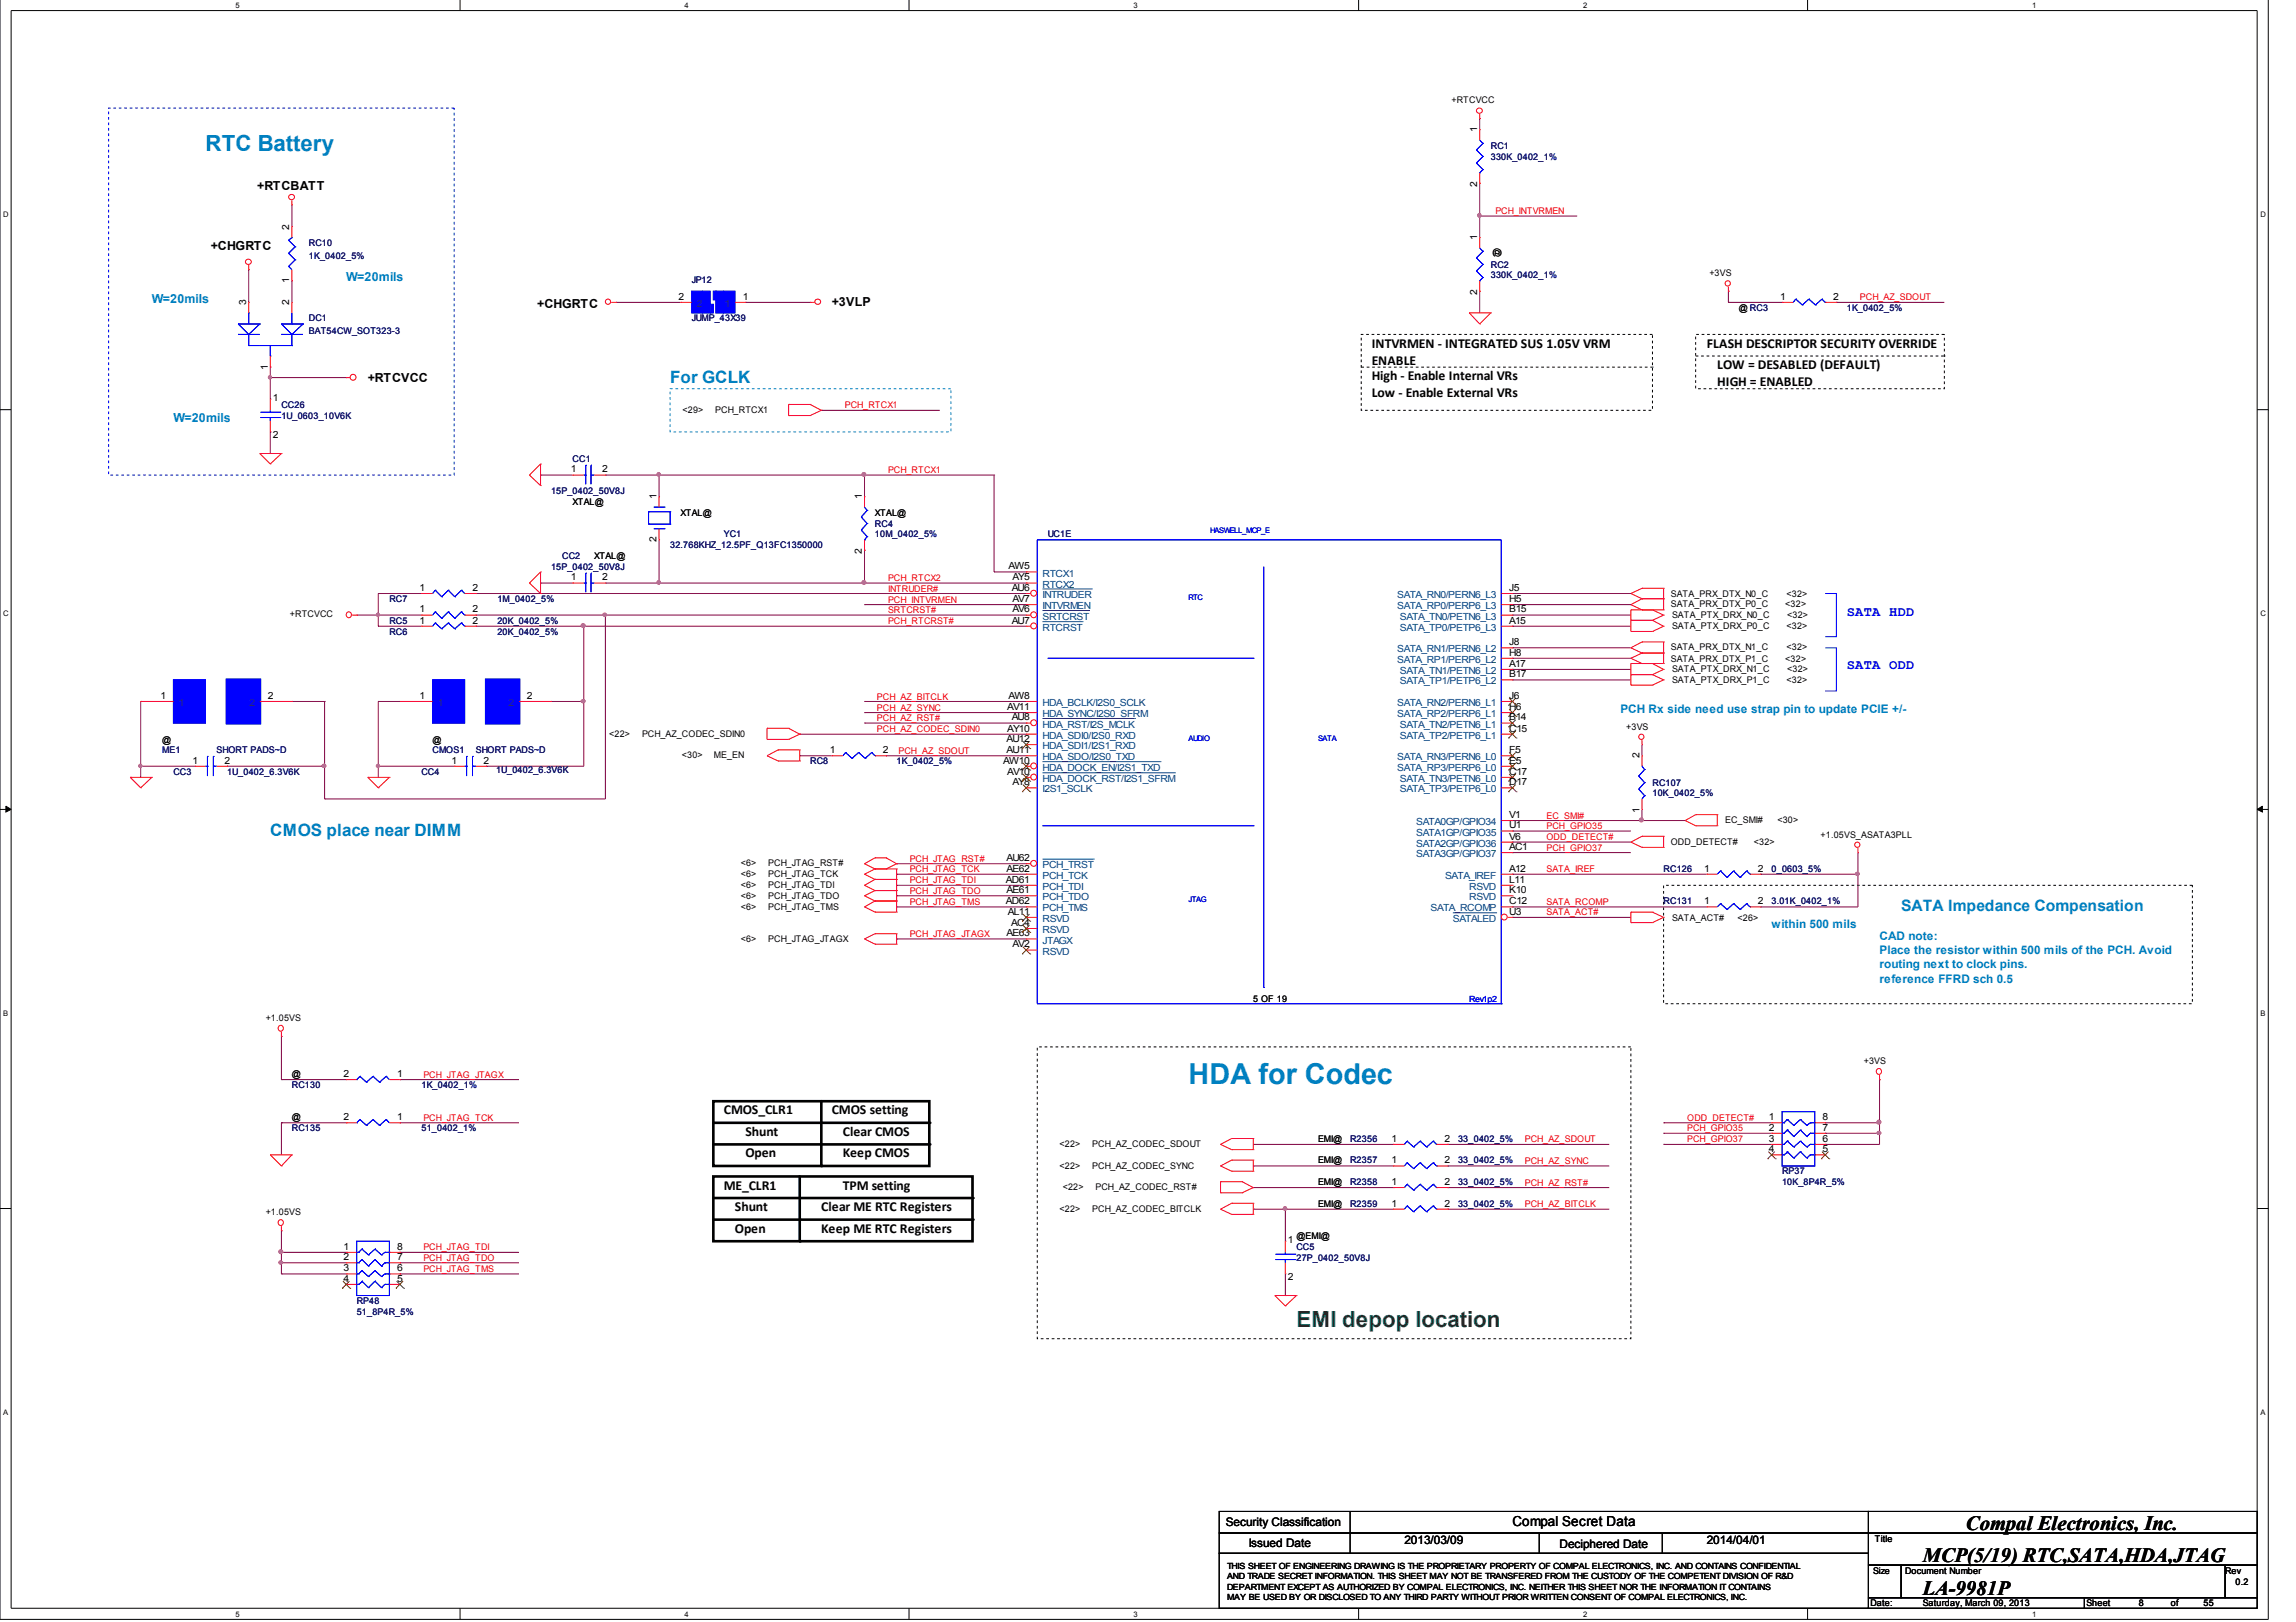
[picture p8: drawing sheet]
<svg xmlns="http://www.w3.org/2000/svg" width="297mm" height="210mm" viewBox="0 0 297 210" stroke-linecap="round" stroke-linejoin="round" font-family="sans-serif">
<defs><g id="words">
<text font-size="3.7" fill="#0080c0" x="153.8" y="140.3">HDA for Codec</text>
<text font-size="2.9" fill="#0080c0" x="26.6" y="19.5">RTC Battery</text>
<text font-size="2.9" fill="#008000" x="167.7" y="171.7">EMI depop location</text>
<g font-size="2.6">
<text x="248.8" y="202.2">MCP(5/19) RTC,SATA,HDA,JTAG</text>
<text x="254.3" y="198">Compal Electronics, Inc.</text>
<text x="248.8" y="206.4">LA-9981P</text>
</g>
<g font-size="2.2" fill="#0080c0">
<text x="86.7" y="49.5">For GCLK</text>
<text x="35" y="108.2">CMOS place near DIMM</text>
</g>
<text font-size="2" fill="#0080c0" x="246" y="117.9">SATA Impedance Compensation</text>
<g font-size="1.8">
<text x="177.5" y="45">INTVRMEN - INTEGRATED SUS 1.05V VRM</text>
<text x="177.5" y="47.2">ENABLE</text>
<text x="220.8" y="45">FLASH DESCRIPTOR SECURITY OVERRIDE</text>
<text x="222.2" y="47.8">LOW = DESABLED (DEFAULT)</text>
<text x="177.5" y="49.2">High - Enable Internal VRs</text>
<text x="177.5" y="51.4">Low - Enable External VRs</text>
<text x="222.2" y="50">HIGH = ENABLED</text>
<text x="93.6" y="144.2">CMOS_CLR1</text>
<text x="96.4" y="147">Shunt</text>
<text x="96.4" y="149.8">Open</text>
<text x="107.6" y="144.2">CMOS setting</text>
<text x="109.1" y="147">Clear CMOS</text>
<text x="109.1" y="149.8">Keep CMOS</text>
<text x="93.6" y="153.9">ME_CLR1</text>
<text x="109.1" y="153.9">TPM setting</text>
<text x="95.1" y="156.7">Shunt</text>
<text x="95.1" y="159.5">Open</text>
<text x="106.3" y="156.7">Clear ME RTC Registers</text>
<text x="106.3" y="159.5">Keep ME RTC Registers</text>
<text x="195.7" y="197.5">Compal Secret Data</text>
</g>
<g font-size="1.8" fill="#00f">
<text x="238.9" y="79.7">SATA HDD</text>
<text x="238.9" y="86.6">SATA ODD</text>
</g>
<g font-size="1.6">
<text x="33.3" y="24.6">+RTCBATT</text>
<text x="27.3" y="32.4">+CHGRTC</text>
<text x="69.5" y="39.8">+CHGRTC</text>
<text x="107.6" y="39.6">+3VLP</text>
<text x="47.6" y="49.4">+RTCVCC</text>
</g>
<g font-size="1.6" fill="#0080c0">
<text x="19.6" y="39.2">W=20mils</text>
<text x="44.8" y="36.4">W=20mils</text>
<text x="22.4" y="54.6">W=20mils</text>
</g>
<g font-size="1.5" fill="#0080c0">
<text x="209.6" y="92.2">PCH Rx side need use strap pin to update PCIE +/-</text>
<text x="229.2" y="120.2">within 500 mils</text>
<text x="243.2" y="121.6">CAD note:</text>
<text x="243.2" y="123.5">Place the resistor within 500 mils of the PCH. Avoid</text>
<text x="243.2" y="125.3">routing next to clock pins.</text>
<text x="243.2" y="127.2">reference FFRD sch 0.5</text>
</g>
<g font-size="1.5">
<text x="158.6" y="197.5">Security Classification</text>
<text x="161.5" y="200.2">Issued Date</text>
<text x="181.7" y="199.8">2013/03/09</text>
<text x="201.8" y="200.3">Deciphered Date</text>
<text x="220.8" y="199.8">2014/04/01</text>
</g>
<g font-size="1.3">
<text x="191.1" y="17.1" transform="rotate(-90 191.1 17.1)">1</text>
<text x="37.4" y="29.7" transform="rotate(-90 37.4 29.7)">2</text>
<text x="191.1" y="24.1" transform="rotate(-90 191.1 24.1)">2</text>
<text x="191.1" y="31.1" transform="rotate(-90 191.1 31.1)">1</text>
<text x="31.8" y="39.5" transform="rotate(-90 31.8 39.5)">3</text>
<text x="37.4" y="39.5" transform="rotate(-90 37.4 39.5)">2</text>
<text x="37.4" y="36.7" transform="rotate(-90 37.4 36.7)">1</text>
<text x="87.8" y="38.8">2</text>
<text x="96.1" y="38.8">1</text>
<text x="191.1" y="38.1" transform="rotate(-90 191.1 38.1)">2</text>
<text x="230.3" y="38.8">1</text>
<text x="237.2" y="38.8">2</text>
<text x="34.6" y="47.9" transform="rotate(-90 34.6 47.9)">1</text>
<text x="35.3" y="51.8">1</text>
<text x="35.3" y="56.7">2</text>
<text x="73.8" y="61.1">1</text>
<text x="77.9" y="61.1">2</text>
<text x="84.9" y="64.6" transform="rotate(-90 84.9 64.6)">1</text>
<text x="111.5" y="64.6" transform="rotate(-90 111.5 64.6)">1</text>
<text x="84.9" y="70.2" transform="rotate(-90 84.9 70.2)">2</text>
<text x="111.5" y="71.6" transform="rotate(-90 111.5 71.6)">2</text>
<text x="54.3" y="76.5">1</text>
<text x="61.1" y="76.5">2</text>
<text x="73.8" y="75.1">1</text>
<text x="77.9" y="75.1">2</text>
<text x="130.5" y="73.7">AW5</text>
<text x="130.9" y="76.5">AU6</text>
<text x="131" y="77.9">AV7</text>
<text x="131" y="75.1">AY5</text>
<text x="195.2" y="76.5">J5</text>
<text x="195.2" y="77.9">H5</text>
<text x="54.3" y="79.3">1</text>
<text x="54.3" y="80.7">1</text>
<text x="61.1" y="79.3">2</text>
<text x="61.1" y="80.7">2</text>
<text x="130.9" y="80.7">AU7</text>
<text x="131" y="79.3">AV6</text>
<text x="195.2" y="79.3">B15</text>
<text x="195.2" y="80.7">A15</text>
<text x="195.2" y="83.5">J8</text>
<text x="195.2" y="84.9">H8</text>
<text x="195.2" y="86.3">A17</text>
<text x="195.2" y="87.6">B17</text>
<text x="20.7" y="90.4">1</text>
<text x="34.6" y="90.4">2</text>
<text x="54.3" y="90.4">1</text>
<text x="68.2" y="90.4">2</text>
<text x="130.3" y="91.9">AV11</text>
<text x="130.3" y="94.7">AY10</text>
<text x="130.5" y="90.4">AW8</text>
<text x="130.9" y="93.2">AU8</text>
<text x="195.2" y="91.9">H6</text>
<text x="195.2" y="90.4">J6</text>
<text x="195.2" y="93.2">B14</text>
<text x="195.2" y="94.7">C15</text>
<text x="24.9" y="98.8">1</text>
<text x="29" y="98.8">2</text>
<text x="58.4" y="98.8">1</text>
<text x="62.6" y="98.8">2</text>
<text x="107.4" y="97.5">1</text>
<text x="114.2" y="97.5">2</text>
<text x="129.8" y="98.8">AW10</text>
<text x="130.2" y="97.5">AU11</text>
<text x="130.2" y="96">AU12</text>
<text x="130.3" y="100.3">AV10</text>
<text x="131" y="101.6">AY8</text>
<text x="195.2" y="97.5">F5</text>
<text x="195.2" y="98.8">E5</text>
<text x="195.2" y="100.3">C17</text>
<text x="195.2" y="101.6">D17</text>
<text x="212.1" y="98.1" transform="rotate(-90 212.1 98.1)">2</text>
<text x="195.2" y="105.8">V1</text>
<text x="195.2" y="107.2">U1</text>
<text x="212.1" y="105.2" transform="rotate(-90 212.1 105.2)">1</text>
<text x="130.2" y="111.4">AU62</text>
<text x="130.2" y="112.8">AE62</text>
<text x="195.2" y="108.6">V6</text>
<text x="195.2" y="110">AC1</text>
<text x="195.2" y="112.8">A12</text>
<text x="220.5" y="112.8">1</text>
<text x="227.4" y="112.8">2</text>
<text x="130.1" y="114.2">AD61</text>
<text x="130.1" y="117">AD62</text>
<text x="130.2" y="115.6">AE61</text>
<text x="130.4" y="118.4">AL11</text>
<text x="130.8" y="119.8">AC4</text>
<text x="195.2" y="117">C12</text>
<text x="195.2" y="118.4">U3</text>
<text x="195.2" y="115.6">K10</text>
<text x="195.2" y="114.2">L11</text>
<text x="220.5" y="117">1</text>
<text x="227.4" y="117">2</text>
<text x="130.2" y="121.2">AE63</text>
<text x="131" y="122.6">AV2</text>
<text x="44.4" y="139.4">2</text>
<text x="51.4" y="139.4">1</text>
<text x="44.4" y="145">2</text>
<text x="51.4" y="145">1</text>
<text x="180" y="147.8">1</text>
<text x="186.9" y="147.8">2</text>
<text x="228.9" y="145">1</text>
<text x="228.9" y="146.3">2</text>
<text x="228.9" y="147.8">3</text>
<text x="228.9" y="149.1">4</text>
<text x="235.8" y="145">8</text>
<text x="235.8" y="146.3">7</text>
<text x="235.8" y="147.8">6</text>
<text x="235.8" y="149.1">5</text>
<text x="180" y="150.6">1</text>
<text x="180" y="153.3">1</text>
<text x="186.9" y="150.6">2</text>
<text x="186.9" y="153.3">2</text>
<text x="44.4" y="161.7">1</text>
<text x="51.4" y="161.7">8</text>
<text x="166.6" y="160.8">1</text>
<text x="180" y="156.1">1</text>
<text x="186.9" y="156.1">2</text>
<text x="44.4" y="163.1">2</text>
<text x="44.4" y="164.5">3</text>
<text x="44.4" y="165.9">4</text>
<text x="51.4" y="163.1">7</text>
<text x="51.4" y="164.5">6</text>
<text x="51.4" y="165.9">5</text>
<text x="166.6" y="165.6">2</text>
</g>
<g font-size="1.3" fill="#004080">
<text x="90.2" y="39.7">2</text>
<text x="93.7" y="39.7">1</text>
<text x="134.9" y="74.6">RTCX1</text>
<text x="134.9" y="77.4">INTRUDER</text>
<text x="134.9" y="76">RTCX2</text>
<text x="180.8" y="77.4">SATA_RN0/PERN6_L3</text>
<text x="134.9" y="78.8">INTVRMEN</text>
<text x="134.9" y="80.2">SRTCRST</text>
<text x="134.9" y="81.6">RTCRST</text>
<text x="180.8" y="78.8">SATA_RP0/PERP6_L3</text>
<text x="181.1" y="80.2">SATA_TN0/PETN6_L3</text>
<text x="181.1" y="81.6">SATA_TP0/PETP6_L3</text>
<text x="180.8" y="85.8">SATA_RP1/PERP6_L2</text>
<text x="180.8" y="84.4">SATA_RN1/PERN6_L2</text>
<text x="181.1" y="87.2">SATA_TN1/PETN6_L2</text>
<text x="181.1" y="88.6">SATA_TP1/PETP6_L2</text>
<text x="23.1" y="91.4">1</text>
<text x="32.3" y="91.4">2</text>
<text x="56.6" y="91.4">1</text>
<text x="65.8" y="91.4">2</text>
<text x="134.9" y="91.4">HDA_BCLK/I2S0_SCLK</text>
<text x="134.9" y="92.8">HDA_SYNC/I2S0_SFRM</text>
<text x="134.9" y="94.2">HDA_RST/I2S_MCLK</text>
<text x="134.9" y="95.6">HDA_SDI0/I2S0_RXD</text>
<text x="180.8" y="92.8">SATA_RP2/PERP6_L1</text>
<text x="180.8" y="91.4">SATA_RN2/PERN6_L1</text>
<text x="181.1" y="94.2">SATA_TN2/PETN6_L1</text>
<text x="181.1" y="95.6">SATA_TP2/PETP6_L1</text>
<text x="134.9" y="98.4">HDA_SDO/I2S0_TXD</text>
<text x="134.9" y="97">HDA_SDI1/I2S1_RXD</text>
<text x="134.9" y="99.8">HDA_DOCK_EN/I2S1_TXD</text>
<text x="134.9" y="101.2">HDA_DOCK_RST/I2S1_SFRM</text>
<text x="180.8" y="98.4">SATA_RN3/PERN6_L0</text>
<text x="180.8" y="99.8">SATA_RP3/PERP6_L0</text>
<text x="181.1" y="101.2">SATA_TN3/PETN6_L0</text>
<text x="134.9" y="102.5">I2S1_SCLK</text>
<text x="181.1" y="102.5">SATA_TP3/PETP6_L0</text>
<text x="183.2" y="106.8">SATA0GP/GPIO34</text>
<text x="134.9" y="112.4">PCH_TRST</text>
<text x="134.9" y="113.7">PCH_TCK</text>
<text x="183.2" y="108.1">SATA1GP/GPIO35</text>
<text x="183.2" y="109.6">SATA2GP/GPIO36</text>
<text x="183.2" y="110.9">SATA3GP/GPIO37</text>
<text x="186.9" y="113.7">SATA_IREF</text>
<text x="134.9" y="119.3">RSVD</text>
<text x="134.9" y="115.2">PCH_TDI</text>
<text x="134.9" y="116.5">PCH_TDO</text>
<text x="134.9" y="118">PCH_TMS</text>
<text x="185.1" y="118">SATA_RCOMP</text>
<text x="188" y="119.3">SATALED</text>
<text x="190.1" y="116.5">RSVD</text>
<text x="190.1" y="115.2">RSVD</text>
<text x="134.9" y="122.1">JTAGX</text>
<text x="134.9" y="123.5">RSVD</text>
<text x="134.9" y="120.7">RSVD</text>
</g>
<g font-size="1.2">
<text x="187.8" y="13.4">+RTCVCC</text>
<text x="193.4" y="32.1" transform="rotate(90 193.4 32.1)">@</text>
<text x="221.1" y="35.7">+3VS</text>
<text x="225" y="40.2">@ RC3</text>
<text x="88.3" y="53.4">&lt;29&gt;</text>
<text x="92.5" y="53.4">PCH_RTCX1</text>
<text x="74.1" y="65.4">XTAL@</text>
<text x="88.1" y="66.7">XTAL@</text>
<text x="113.2" y="66.7">XTAL@</text>
<text x="76.9" y="72.3">XTAL@</text>
<text x="216.2" y="77.2">SATA_PRX_DTX_N0_C</text>
<text x="231.1" y="77.2">&lt;32&gt;</text>
<text x="37.5" y="79.9">+RTCVCC</text>
<text x="216.2" y="78.6">SATA_PRX_DTX_P0_C</text>
<text x="216.3" y="80">SATA_PTX_DRX_N0_C</text>
<text x="216.3" y="81.4">SATA_PTX_DRX_P0_C</text>
<text x="231" y="78.6">&lt;32&gt;</text>
<text x="231.1" y="81.4">&lt;32&gt;</text>
<text x="231.2" y="80">&lt;32&gt;</text>
<text x="216.2" y="85.6">SATA_PRX_DTX_P1_C</text>
<text x="216.2" y="84.2">SATA_PRX_DTX_N1_C</text>
<text x="216.3" y="87">SATA_PTX_DRX_N1_C</text>
<text x="216.3" y="88.4">SATA_PTX_DRX_P1_C</text>
<text x="231" y="85.6">&lt;32&gt;</text>
<text x="231.1" y="88.4">&lt;32&gt;</text>
<text x="231.1" y="84.2">&lt;32&gt;</text>
<text x="231.2" y="87">&lt;32&gt;</text>
<text x="78.8" y="95.3">&lt;22&gt;</text>
<text x="83.1" y="95.3">PCH_AZ_CODEC_SDIN0</text>
<text x="210.4" y="94.4">+3VS</text>
<text x="21" y="96.1">@</text>
<text x="56" y="96.1">@</text>
<text x="88.2" y="98.1">&lt;30&gt;</text>
<text x="92.4" y="98.1">ME_EN</text>
<text x="223.2" y="106.5">EC_SMI#</text>
<text x="230" y="106.5">&lt;30&gt;</text>
<text x="95.8" y="113.6">&lt;6&gt;</text>
<text x="95.8" y="112.1">&lt;6&gt;</text>
<text x="99.4" y="113.6">PCH_JTAG_TCK</text>
<text x="99.4" y="112.1">PCH_JTAG_RST#</text>
<text x="216.2" y="109.3">ODD_DETECT#</text>
<text x="226.9" y="109.3">&lt;32&gt;</text>
<text x="235.5" y="108.4">+1.05VS_ASATA3PLL</text>
<text x="95.8" y="114.9">&lt;6&gt;</text>
<text x="95.8" y="116.3">&lt;6&gt;</text>
<text x="95.8" y="117.7">&lt;6&gt;</text>
<text x="99.4" y="114.9">PCH_JTAG_TDI</text>
<text x="99.4" y="116.3">PCH_JTAG_TDO</text>
<text x="99.4" y="117.7">PCH_JTAG_TMS</text>
<text x="216.3" y="119.1">SATA_ACT#</text>
<text x="224.8" y="119.1">&lt;26&gt;</text>
<text x="95.8" y="121.9">&lt;6&gt;</text>
<text x="99.4" y="121.9">PCH_JTAG_JTAGX</text>
<text x="162.1" y="129.6">5 OF 19</text>
<text x="34.4" y="132.1">+1.05VS</text>
<text x="241.1" y="137.7">+3VS</text>
<text x="37.8" y="139.4">@</text>
<text x="37.8" y="145">@</text>
<text x="137.1" y="148.4">&lt;22&gt;</text>
<text x="141.3" y="148.4">PCH_AZ_CODEC_SDOUT</text>
<text x="170.5" y="147.8">EMI@</text>
<text x="137.1" y="151.2">&lt;22&gt;</text>
<text x="137.5" y="154">&lt;22&gt;</text>
<text x="141.3" y="151.2">PCH_AZ_CODEC_SYNC</text>
<text x="141.7" y="154">PCH_AZ_CODEC_RST#</text>
<text x="170.5" y="150.6">EMI@</text>
<text x="170.5" y="153.3">EMI@</text>
<text x="34.4" y="157.2">+1.05VS</text>
<text x="137.1" y="156.8">&lt;22&gt;</text>
<text x="141.3" y="156.8">PCH_AZ_CODEC_BITCLK</text>
<text x="167.7" y="160.4">@EMI@</text>
<text x="170.5" y="156.1">EMI@</text>
<text x="242.3" y="203.6">Size</text>
<text x="242.6" y="199.6">Title</text>
<text x="246.5" y="203.6">Document Number</text>
<text x="287.9" y="203.6">Rev</text>
<text x="242" y="207.9">Date:</text>
<text x="248.8" y="207.9">Saturday, March 09, 2013</text>
<text x="269.9" y="207.9">Sheet</text>
<text x="276.7" y="207.9">8</text>
<text x="280.8" y="207.9">of</text>
<text x="285.1" y="207.9">55</text>
<text x="289.2" y="205.1">0.2</text>
</g>
<g font-size="1.2" fill="#000080">
<text x="192.9" y="19.2">RC1</text>
<text x="192.9" y="20.7">330K_0402_1%</text>
<text x="40" y="31.8">RC10</text>
<text x="40" y="33.5">1K_0402_5%</text>
<text x="192.9" y="34.6">RC2</text>
<text x="192.9" y="36">330K_0402_1%</text>
<text x="40" y="41.6">DC1</text>
<text x="89.5" y="36.7">JP12</text>
<text x="89.5" y="41.6">JUMP_43X39</text>
<text x="238.9" y="40.2">1K_0402_5%</text>
<text x="40" y="43.3">BAT54CW_SOT323-3</text>
<text x="36.4" y="52.8">CC26</text>
<text x="36.4" y="54.2">1U_0603_10V6K</text>
<text x="74.1" y="59.8">CC1</text>
<text x="71.3" y="63.9">15P_0402_50V8J</text>
<text x="86.7" y="71">32.768KHZ_12.5PF_Q13FC1350000</text>
<text x="93.6" y="69.5">YC1</text>
<text x="113.2" y="68.2">RC4</text>
<text x="113.2" y="69.5">10M_0402_5%</text>
<text x="135.6" y="69.5">UC1E</text>
<text x="50.4" y="77.9">RC7</text>
<text x="64.3" y="77.9">1M_0402_5%</text>
<text x="71.3" y="73.8">15P_0402_50V8J</text>
<text x="72.7" y="72.3">CC2</text>
<text x="50.4" y="80.7">RC5</text>
<text x="50.4" y="82.1">RC6</text>
<text x="64.3" y="80.7">20K_0402_5%</text>
<text x="64.3" y="82.1">20K_0402_5%</text>
<text x="21" y="97.5">ME1</text>
<text x="22.4" y="100.3">CC3</text>
<text x="28" y="97.5">SHORT PADS~D</text>
<text x="29.4" y="100.3">1U_0402_6.3V6K</text>
<text x="54.5" y="100.3">CC4</text>
<text x="56" y="97.5">CMOS1</text>
<text x="61.6" y="97.5">SHORT PADS~D</text>
<text x="64.2" y="100.1">1U_0402_6.3V6K</text>
<text x="104.8" y="98.9">RC8</text>
<text x="116" y="98.9">1K_0402_5%</text>
<text x="213.8" y="101.7">RC107</text>
<text x="213.8" y="103.1">10K_0402_5%</text>
<text x="215.2" y="112.9">RC126</text>
<text x="229.2" y="112.9">0_0603_5%</text>
<text x="215.2" y="117">RC131</text>
<text x="229.2" y="117">3.01K_0402_1%</text>
<text x="37.8" y="140.8">RC130</text>
<text x="54.5" y="140.8">1K_0402_1%</text>
<text x="37.8" y="146.4">RC135</text>
<text x="54.5" y="146.4">51_0402_1%</text>
<text x="174.7" y="147.8">R2356</text>
<text x="188.6" y="147.8">33_0402_5%</text>
<text x="174.7" y="150.6">R2357</text>
<text x="174.7" y="153.3">R2358</text>
<text x="188.6" y="150.6">33_0402_5%</text>
<text x="188.6" y="153.3">33_0402_5%</text>
<text x="230.5" y="152">RP37</text>
<text x="230.5" y="153.3">10K_8P4R_5%</text>
<text x="167.7" y="161.7">CC5</text>
<text x="174.7" y="156.1">R2359</text>
<text x="188.6" y="156.1">33_0402_5%</text>
<text x="167.7" y="163.2">27P_0402_50V8J</text>
<text x="46.1" y="168.8">RP48</text>
<text x="46.1" y="170.1">51_8P4R_5%</text>
</g>
<g font-size="1.2" fill="#f00">
<text x="193.5" y="27.7">PCH_INTVRMEN</text>
<text x="240.6" y="38.9">PCH_AZ_SDOUT</text>
<text x="109.3" y="52.8">PCH_RTCX1</text>
<text x="114.9" y="61.2">PCH_RTCX1</text>
<text x="114.9" y="76.6">INTRUDER#</text>
<text x="114.9" y="75.2">PCH_RTCX2</text>
<text x="114.9" y="78">PCH_INTVRMEN</text>
<text x="114.9" y="79.3">SRTCRST#</text>
<text x="114.9" y="80.8">PCH_RTCRST#</text>
<text x="113.5" y="90.5">PCH_AZ_BITCLK</text>
<text x="113.5" y="92">PCH_AZ_SYNC</text>
<text x="113.5" y="93.3">PCH_AZ_RST#</text>
<text x="113.5" y="94.8">PCH_AZ_CODEC_SDIN0</text>
<text x="116.2" y="97.6">PCH_AZ_SDOUT</text>
<text x="200.1" y="107.3">PCH_GPIO35</text>
<text x="200.1" y="105.9">EC_SMI#</text>
<text x="117.7" y="111.5">PCH_JTAG_RST#</text>
<text x="117.7" y="112.9">PCH_JTAG_TCK</text>
<text x="200.1" y="110.1">PCH_GPIO37</text>
<text x="200.1" y="112.9">SATA_IREF</text>
<text x="200.1" y="108.7">ODD_DETECT#</text>
<text x="117.7" y="117.1">PCH_JTAG_TMS</text>
<text x="117.7" y="114.3">PCH_JTAG_TDI</text>
<text x="117.7" y="115.7">PCH_JTAG_TDO</text>
<text x="200.1" y="118.5">SATA_ACT#</text>
<text x="200.1" y="117.1">SATA_RCOMP</text>
<text x="117.7" y="121.3">PCH_JTAG_JTAGX</text>
<text x="54.8" y="139.5">PCH_JTAG_JTAGX</text>
<text x="54.8" y="145">PCH_JTAG_TCK</text>
<text x="197.3" y="147.8">PCH_AZ_SDOUT</text>
<text x="218.3" y="147.8">PCH_GPIO37</text>
<text x="218.3" y="146.4">PCH_GPIO35</text>
<text x="218.3" y="145">ODD_DETECT#</text>
<text x="197.3" y="153.4">PCH_AZ_RST#</text>
<text x="197.3" y="150.6">PCH_AZ_SYNC</text>
<text x="54.8" y="161.8">PCH_JTAG_TDI</text>
<text x="197.3" y="156.2">PCH_AZ_BITCLK</text>
<text x="54.8" y="163.2">PCH_JTAG_TDO</text>
<text x="54.8" y="164.6">PCH_JTAG_TMS</text>
</g>
<text font-size="1.1" fill="#00f" x="190.1" y="129.6">Rev1p2</text>
<g font-size="1.1">
<text x="158.7" y="203">THIS SHEET OF ENGINEERING DRAWING IS THE PROPRIETARY PROPERTY OF COMPAL ELECTRONICS, INC. AND CONTAINS CONFIDENTIAL</text>
<text x="158.7" y="204.4">AND TRADE SECRET INFORMATION. THIS SHEET MAY NOT BE TRANSFERED FROM THE CUSTODY OF THE COMPETENT DIVISION OF R&amp;D</text>
<text x="158.7" y="205.8">DEPARTMENT EXCEPT AS AUTHORIZED BY COMPAL ELECTRONICS, INC. NEITHER THIS SHEET NOR THE INFORMATION IT CONTAINS</text>
<text x="158.7" y="207.1">MAY BE USED BY OR DISCLOSED TO ANY THIRD PARTY WITHOUT PRIOR WRITTEN CONSENT OF COMPAL ELECTRONICS, INC.</text>
</g>
<g font-size="1">
<text x="30.5" y="1">5</text>
<text x="88.6" y="1">4</text>
<text x="146.6" y="1">3</text>
<text x="204.8" y="1">2</text>
<text x="262.9" y="1">1</text>
<text x=".4" y="28">D</text>
<text x="292.4" y="28">D</text>
<text x=".4" y="79.7">C</text>
<text x="292.4" y="79.7">C</text>
<text x=".4" y="131.4">B</text>
<text x="292.4" y="131.4">B</text>
<text x=".4" y="183.1">A</text>
<text x="292.4" y="183.1">A</text>
<text x="30.5" y="209.2">5</text>
<text x="88.6" y="209.2">4</text>
<text x="146.6" y="209.2">3</text>
<text x="204.8" y="209.2">2</text>
<text x="262.9" y="209.2">1</text>
</g>
<g font-size="1" fill="#00f">
<text x="156.5" y="69">HASWELL_MCP_E</text>
<text x="153.8" y="77.7">RTC</text>
<text x="153.8" y="95.9">AUDIO</text>
<text x="170.5" y="95.9">SATA</text>
<text x="153.8" y="116.8">JTAG</text>
</g>
</g></defs>
<path d="M0 -.1v209.7h293.5v-209.7M1.4 1.4h290.6v206.7h-290.6z" fill="none" stroke="#000" stroke-width=".13"/>
<g fill="#fff">
<path d="M30.5 .2h.4v1h-.4z"/>
<path d="M30.5 208.4h.4v1h-.4z"/>
</g>
<path d="M59.5 -.1v1.5M59.5 208.1v1.5" fill="none" stroke="#000" stroke-width=".13"/>
<g fill="#fff">
<path d="M88.6 .2h.4v1h-.4z"/>
<path d="M88.6 208.4h.4v1h-.4z"/>
</g>
<path d="M117.6 -.1v1.5M117.6 208.1v1.5" fill="none" stroke="#000" stroke-width=".13"/>
<g fill="#fff">
<path d="M146.6 .2h.5v1h-.5z"/>
<path d="M146.6 208.4h.5v1h-.5z"/>
</g>
<path d="M175.8 -.1v1.5M175.8 208.1v1.5" fill="none" stroke="#000" stroke-width=".13"/>
<g fill="#fff">
<path d="M204.8 .2h.4v1h-.4z"/>
<path d="M204.8 208.4h.4v1h-.4z"/>
</g>
<path d="M233.8 -.1v1.5M233.8 208.1v1.5" fill="none" stroke="#000" stroke-width=".13"/>
<g fill="#fff">
<path d="M262.9 .2h.4v1h-.4z"/>
<path d="M262.9 208.4h.4v1h-.4z"/>
<path d="M.4 27.2h.5v1h-.5z"/>
<path d="M292.4 27.2h.5v1h-.5z"/>
<path d="M.4 78.8h.5v1.1h-.5z"/>
<path d="M292.4 78.8h.5v1.1h-.5z"/>
</g>
<path d="M0 53h1.4M292 53h1.5" fill="none" stroke="#000" stroke-width=".13"/>
<g fill="#fff">
<path d="M.4 130.6h.5v1h-.5z"/>
<path d="M292.4 130.6h.5v1h-.5z"/>
</g>
<path d="M0 104.7h1.4M292 104.7h1.5" fill="none" stroke="#000" stroke-width=".13"/>
<path d="M.8 104.3l.6 .4-.6 .4zM292 104.7l.7-.4v.8z" fill="#000" stroke="#000" stroke-width=".13"/>
<g fill="#fff">
<path d="M.4 182.2h.5v1h-.5z"/>
<path d="M292.4 182.2h.5v1h-.5z"/>
</g>
<g fill="none" stroke="#000" stroke-width=".13">
<path d="M0 156.4h1.4M292 156.4h1.5M157.7 195.6h84v2.8h-84zM157.7 198.4h84v2.6h-84zM174.7 198.4h.1M174.7 195.6v5.4M199.1 198.4v2.6M215.1 198.4v2.6M241.7 195.6h50.3v2.8h-50.3zM241.7 198.4h50.3v4.1h-50.3zM157.7 201h84v7.1h-84zM174.7 201h.1"/>
<path d="M199.1 201h.1M215.1 201h.1M241.7 202.5h4.3v4.3h-4.3zM241.7 206.8h28v1.3h-28zM246 202.5h41.9v4.3h-41.9zM269.7 206.8h22.3v1.3h-22.3zM287.9 202.5h4.1v4.3h-4.1z"/>
</g>
<path d="M176.1 47.5h37.7M176.1 43.3h37.7v9.8h-37.7zM219.4 43.3h32.1v7h-32.1zM219.4 46.1h32.1M215.2 114.6h68.4v15.3h-68.4zM134.2 135.5h76.8v37.7h-76.8z" fill="none" stroke="#000" stroke-width=".13" stroke-dasharray=".4 .4 .4 .4 .4 .4 .4 .4" stroke-linecap="butt"/>
<path d="M92.3 142.5h27.9v8.4h-27.9zM92.3 152.2h33.5v8.4h-33.5zM92.3 145.3h27.9M92.3 148.1h27.9M92.3 155h33.5M92.3 157.8h33.5M103.5 152.2v8.4M106.3 142.5v8.4" fill="none" stroke="#000" stroke-width=".34"/>
<g fill="#000">
<circle cx="106.3" cy="150.9" r=".17"/>
<circle cx="120.2" cy="148.1" r=".17"/>
<circle cx="120.2" cy="145.3" r=".17"/>
<circle cx="125.8" cy="155" r=".17"/>
<circle cx="125.8" cy="157.8" r=".17"/>
<circle cx="103.5" cy="160.6" r=".17"/>
</g>
<g fill="none" stroke="#00f" stroke-width=".13">
<path d="M33.7 54h2.5M33.7 53.4h2.5M35 53.4h.1M35 54h.1M35 53.1v.3M35 54v.5M36.2 54h.1M36.2 53.4h.1M56.3 79.2h.1M56.3 79.2l-.3 .4M56.3 79.2l.8 .8M58 79.2h.1"/>
<path d="M58 79.2l-.9 .8M58 79.2l.8 .8M59.7 79.2h.1M59.7 79.2l-.9 .8M59.7 79.2l.4 .4M60.1 79.6h.1M83.9 67.8h.1M83.9 66.2h.1M83.9 66.2h2.8M83.9 67.8h2.8M83.9 66.2v1.6M84.6 65.6h1.3"/>
<path d="M84.6 68.4h1.3M85.9 65.6h.1M85.9 68.4h.1M86.7 66.2h.1M86.7 67.8h.1M86.7 66.2v1.6M236.1 76.8h1.5v5.6h-1.5M57.1 80h.1M58.8 80h.1M236.1 83.8h1.5v5.6h-1.5M46.1 139.7h.1M46.6 139.3h.1"/>
<path d="M46.6 139.3l.8 .8M46.6 139.3l-.5 .4M48.3 139.3h.1M48.3 139.3l.8 .8M48.3 139.3l-.9 .8M50 139.3h.1M50 139.3l.4 .4M50 139.3l-.9 .8M46.1 145.3h.1M46.6 144.9h.1M46.6 144.9l.8 .7M46.6 144.9l-.5 .4"/>
<path d="M47.4 140.1h.1M47.4 145.6h.1M48.3 144.9h.1M48.3 144.9l.8 .7M48.3 144.9l-.9 .7M49.1 140.1h.1M49.1 145.6h.1M50 144.9h.1M50 144.9l.4 .4M50 144.9l-.9 .7M182 150.5h.1M182 150.5l-.3 .4"/>
<path d="M182 150.5l.9 .7M182.9 151.2h.1M183.7 150.5h.1M183.7 150.5l-.8 .7M183.7 150.5l.9 .7M184.6 151.2h.1M185.4 150.5h.1M185.4 150.5l-.8 .7M185.4 150.5l.4 .4M185.8 150.9h.1"/>
</g>
<path d="M14.1 14h44.7v47.5h-44.7z" fill="none" stroke="#00f" stroke-width=".13" stroke-dasharray=".4 .4 .4 .4 .4 .4 .4 .4" stroke-linecap="butt"/>
<path d="M86.7 50.3h36.3v5.6h-36.3z" fill="none" stroke="#0080ff" stroke-width=".13" stroke-dasharray=".4 .4 .4 .4 .4 .4 .4 .4" stroke-linecap="butt"/>
<g fill="none" stroke="#800040" stroke-width=".13">
<path d="M191.4 15.3h.1M191.4 15.3v1.5M32.2 34.9h.1M32.2 34.9v4.2M37.8 26.5h.1M37.8 36.3h.1M37.8 26.5v2.8M37.8 36.3v2.8M79.7 39.1h.1M79.7 39.1h8.4M96.4 39.1h.1M96.4 39.1h8.4"/>
<path d="M191.4 37.7h.1M191.4 28h.1M191.4 23.7h.1M191.4 23.7v7M191.4 37.7v2.8M191.4 28h12.6M223.6 37.7h.1M223.6 39.1h.1M223.6 39.1h6.9M223.6 37.7v1.4M237.6 39.1h.1M237.6 39.1h13.9"/>
<path d="M35 48.9h.1M35 47.5h.1M35 55.9h.1M35 48.9h9.8M35 47.5v4.2M35 55.9v2.8M106.3 53.1h.1M106.3 53.1h15.3M46.1 79.6h.1M46.1 79.6h8.4M48.9 76.8h.1M48.9 79.6h.1"/>
<path d="M48.9 76.8h5.6M48.9 76.8v4.2M61.6 76.8h.1M61.6 79.6h.1M61.6 76.8h71.2M61.6 79.6h71.2M69.9 75.5h.1M69.9 61.5h.1M69.9 75.5h4.2M69.9 61.5h4.2M78.3 75.5h.1M78.3 61.5h.1"/>
<path d="M78.3 79.6h.1M78.3 75.5h54.5M78.3 61.5h50.3M78.3 79.6v23.8h-36.3M85.3 75.5h.1M85.3 69.9h.1M85.3 61.5h.1M85.3 61.5v2.8M85.3 69.9v5.6M111.8 71.2h.1M111.8 75.5h.1M111.8 61.5h.1"/>
<path d="M111.8 78.2h.1M111.8 61.5v2.8M111.8 71.2v4.3M111.8 78.2h21M128.6 61.5h.1M128.6 74h.1M128.6 61.5v12.5M128.6 74h4.2M195.7 76.8h.1M195.7 78.2h.1M195.7 79.6h.1M195.7 76.8h15.3"/>
<path d="M195.7 78.2h15.3M195.7 79.6h15.3M18.2 90.8h.1M18.2 99.2h.1M18.2 99.2h7M18.2 90.8v9.8M29.4 99.2h.1M29.4 99.2h12.6M37.8 90.8h.1M37.8 90.8h4.2M42 90.8h.1M42 99.2h.1"/>
<path d="M42 90.8v12.6M48.9 81h.1M48.9 99.2h.1M48.9 90.8h.1M48.9 90.8v9.8M48.9 81h5.6M48.9 90.8h2.8M48.9 99.2h9.9M61.6 81h.1M61.6 81h71.2M62.9 99.2h.1M71.3 90.8h.1"/>
<path d="M71.3 90.8h4.2M75.5 81h.1M75.5 90.8h.1M75.5 81v18.2h-12.6M103.5 95h.1M103.5 97.8h.1M103.5 95h29.3M103.5 97.8h4.1M111.8 90.8h.1M111.8 92.2h.1M111.8 93.6h.1M111.8 90.8h21"/>
<path d="M111.8 92.2h21M111.8 93.6h21M114.6 97.8h.1M114.6 97.8h18.2M195.7 81h.1M195.7 83.8h.1M195.7 88h.1M195.7 85.2h.1M195.7 86.6h.1M195.7 81h15.3M195.7 83.8h15.3M195.7 88h15.3"/>
<path d="M195.7 85.2h15.3M195.7 86.6h15.3M212.4 96.4h.1M212.4 96.4v1.4M42 103.4h.1M116 117.4h.1M116 114.6h.1M116 115.9h.1M116 111.8h.1M116 113.1h.1M116 117.4h16.8M116 114.6h16.8"/>
<path d="M116 115.9h16.8M116 111.8h16.8M116 113.1h16.8M195.7 110.3h.1M195.7 118.7h.1M195.7 117.4h.1M195.7 113.1h.1M195.7 109h.1M195.7 107.5h.1M195.7 106.2h.1M195.7 117.4h25.1M195.7 110.3h15.3"/>
<path d="M195.7 113.1h25.1M195.7 106.2h22.3M195.7 118.7h15.3M195.7 109h15.3M195.7 107.5h15.3M212.4 106.2h.1M212.4 104.7v1.5M227.8 117.4h.1M227.8 113.1h.1M227.8 113.1h12.6M240.4 113.1h.1M240.4 110.3h.1"/>
<path d="M240.4 110.3v7.1h-12.6M36.4 139.7h.1M36.4 134.1h.1M36.4 134.1v5.6M36.4 139.7h8.4M51.7 139.7h.1M51.7 139.7h15.4M116 121.5h.1M116 121.5h16.8M243.2 139.7h.1M243.2 139.7v8.4h-7.1M36.4 145.3h.1"/>
<path d="M36.4 159.3h.1M36.4 145.3h8.4M36.4 145.3v4.2M36.4 159.3v5.6M51.7 145.3h.1M51.7 145.3h15.4M162.1 153.7h.1M162.1 150.9h.1M162.1 148.1h.1M162.1 156.5h.1M162.1 148.1h18.2M162.1 153.7h18.2"/>
<path d="M162.1 150.9h18.2M162.1 156.5h18.2M166.3 156.5h.1M166.3 156.5v4.1M187.3 153.7h.1M187.3 150.9h.1M187.3 148.1h.1M187.3 156.5h.1M187.3 148.1h20.9M187.3 153.7h20.9M187.3 150.9h20.9M187.3 156.5h20.9"/>
<path d="M215.2 148.1h.1M215.2 146.7h.1M215.2 145.3h.1M215.2 148.1h14M215.2 146.7h14M215.2 145.3h14M236.1 148.1h.1M236.1 146.7h.1M236.1 145.3h.1M236.1 146.7h7.1M236.1 145.3h7.1M243.2 146.7h.1"/>
<path d="M243.2 145.3h.1M36.4 162.1h.1M36.4 163.4h.1M36.4 164.9h.1M36.4 162.1h8.4M36.4 163.4h8.4M36.4 164.9h8.4M51.7 162.1h.1M51.7 163.4h.1M51.7 164.9h.1M51.7 162.1h15.4M51.7 163.4h15.4"/>
<path d="M51.7 164.9h15.4M166.3 167.7h.1M166.3 164.9v2.8"/>
</g>
<g fill="#f0f" stroke="#f0f" stroke-width=".13">
<path d="M78.1 79.4h.3l.1 .2-.1 .1h-.3l-.1-.1z" fill-rule="evenodd"/>
<path d="M41.7 99h.4l.1 .1-.1 .2h-.4v-.2z" fill-rule="evenodd"/>
<path d="M75.3 90.6h.3l.1 .1-.1 .2h-.3l-.1-.2z" fill-rule="evenodd"/>
<path d="M242.9 146.5h.4v.1v.2h-.4l-.1-.2z" fill-rule="evenodd"/>
<path d="M240.1 112.9h.4v.2v.1h-.4l-.1-.1z" fill-rule="evenodd"/>
<path d="M36.1 163.2h.4l.1 .2-.1 .1h-.4v-.1z" fill-rule="evenodd"/>
<circle cx="191.4" cy="27.9" r=".24"/>
<circle cx="85.2" cy="75.3" r=".24"/>
<circle cx="111.8" cy="75.4" r=".25"/>
<circle cx="111.8" cy="61.4" r=".25"/>
<circle cx="85.2" cy="61.4" r=".24"/>
<circle cx="48.9" cy="79.6" r=".21"/>
<circle cx="75.4" cy="81" r=".25"/>
<circle cx="48.9" cy="99.1" r=".21"/>
<circle cx="18.2" cy="99.1" r=".21"/>
<circle cx="243.1" cy="145.2" r=".25"/>
<circle cx="36.3" cy="162" r=".25"/>
<circle cx="34.9" cy="48.8" r=".21"/>
<circle cx="212.3" cy="106.1" r=".25"/>
<circle cx="166.2" cy="156.4" r=".24"/>
</g>
<g fill="none" stroke="#f00" stroke-width=".13">
<path d="M191.4 15.3h.1M191.4 14.7v.6M32.2 34.9h.1M32.2 34.3v.6M37.8 26.5h.1M37.8 25.9v.6M79.1 39.1h.6M79.7 39.1h.1M104.8 39.1h.1M104.8 39.1h.6M223.6 37.7h.1M223.6 37.1v.6"/>
<path d="M33.6 58.7h.1M33.6 58.7h2.8M33.6 58.7l1.4 1.3M35 51.7h.1M35 55.9h.1M35 51.7v1.4M35 54.5v1.4M36.4 58.7h.1M36.4 58.7l-1.4 1.3M44.8 48.9h.1M44.8 48.9h.5M102 53.8h.1"/>
<path d="M102 52.3h.1M102 52.3h2.8M102 53.8h2.8M102 52.3v1.5M104.8 52.3h.1M104.8 53.8h.1M104.8 52.3l1.5 .8M106.3 53.1h.1M106.3 53.1l-1.5 .7M190.1 40.5h.1M190.1 40.5h2.8M190.1 40.5l1.3 1.4"/>
<path d="M191.4 41.9h.1M192.9 40.5h.1M192.9 40.5l-1.5 1.4M35 60h.1M45.6 79.6h.5M46.1 79.6h.1M54.5 79.6h.1M54.5 79.6h1.5M60.1 79.6h1.5M61.6 79.6h.1M68.5 75.5h.1M68.5 61.5h.1"/>
<path d="M68.5 75.5l1.4 1.3M68.5 61.5l1.4 1.3M69.9 76.8h.1M69.9 74h.1M69.9 62.8h.1M69.9 60h.1M69.9 60v2.8M69.9 74v2.8M69.9 74l-1.4 1.5M69.9 60l-1.4 1.5M85.3 64.3h.1M85.3 69.9h.1"/>
<path d="M85.3 64.3v1.3M85.3 68.4v1.5M211 78.2h.1M211 78.9h.1M211 76.8h.1M211 78.9h4.2M211 78.2l1.4 .7M211 78.9v2.8M211 76.8l1.4 .7M212.4 78.9h.1M212.4 77.5h.1M212.4 76.1h.1"/>
<path d="M212.4 77.5l-1.4 .7M212.4 77.5h2.8M212.4 76.1l-1.4 .7M212.4 76.1h2.8M213.8 78.9h.1M213.8 78.9l1.4 .7M215.2 77.5h.1M215.2 78.9h.1M215.2 79.6h.1M215.2 76.1h.1M215.2 76.1v2.8M215.2 79.6l-1.4 .7"/>
<path d="M99.2 97.8h.1M99.2 94.2h.1M99.2 95.7h.1M99.2 97.8l1.5 .7M99.2 95.7h2.8M99.2 94.2h2.8M99.2 94.2v1.5M100.7 97h.1M100.7 98.5h.1M100.7 97l-1.5 .8M100.7 97h2.8M100.7 98.5h2.8"/>
<path d="M102 95.7h.1M102 94.2h.1M102 94.2l1.5 .8M103.5 97h.1M103.5 98.5h.1M103.5 95h.1M103.5 97v1.5M103.5 95l-1.5 .7M211 80.3h.1M211 81.7h.1M211 85.2h.1M211 85.9h.1"/>
<path d="M211 87.3h.1M211 88.7h.1M211 83.8h.1M211 85.9v2.8M211 80.3h2.8M211 81.7h2.8M211 85.9h4.2M211 85.2l1.4 .7M211 87.3h2.8M211 88.7h2.8M211 83.8l1.4 .7M212.4 85.9h.1"/>
<path d="M212.4 84.5h.1M212.4 83.1h.1M212.4 96.4h.1M212.4 84.5l-1.4 .7M212.4 84.5h2.8M212.4 83.1l-1.4 .7M212.4 83.1h2.8M212.4 95.8v.6M213.8 80.3h.1M213.8 81.7h.1M213.8 85.9h.1M213.8 87.3h.1"/>
<path d="M213.8 88.7h.1M213.8 80.3l1.4 .7M213.8 85.9l1.4 .7M213.8 87.3l1.4 .7M215.2 81h.1M215.2 84.5h.1M215.2 85.9h.1M215.2 86.6h.1M215.2 88h.1M215.2 83.1h.1M215.2 83.1v2.8M215.2 81l-1.4 .7"/>
<path d="M215.2 86.6l-1.4 .7M215.2 88l-1.4 .7M16.8 100.6h.1M16.8 100.6h2.8M16.8 100.6l1.4 1.4M18.2 102h.1M19.6 100.6h.1M19.6 100.6l-1.4 1.4M47.6 100.6h.1M47.6 100.6h2.8M47.6 100.6l1.3 1.4M48.9 102h.1"/>
<path d="M50.4 100.6h.1M50.4 100.6l-1.5 1.4M111.8 113.1h.1M111.8 114.6h.1M111.8 115.9h.1M111.8 117.4h.1M111.8 111.8h.1M111.8 113.1l1.4 .7M111.8 114.6l1.4 .6M111.8 115.9l1.4 .7M111.8 117.4l1.4 .6M111.8 111.8l1.4 .7"/>
<path d="M113.2 112.5h.1M113.2 113.8h.1M113.2 115.2h.1M113.2 116.6h.1M113.2 118h.1M113.2 111h.1M113.2 112.5l-1.4 .6M113.2 112.5h2.8M113.2 113.8h2.8M113.2 113.8l-1.4 .8M113.2 115.2h2.8M113.2 115.2l-1.4 .7"/>
<path d="M113.2 116.6h2.8M113.2 116.6l-1.4 .8M113.2 118h2.8M113.2 111h1.4M113.2 111l-1.4 .8M114.6 111h.1M114.6 112.5h.1M114.6 111l1.4 .8M116 112.5h.1M116 113.8h.1M116 115.2h.1M116 116.6h.1"/>
<path d="M116 118h.1M116 111.8h.1M116 112.5v5.5M116 111.8l-1.4 .7M211 118h.1M211 119.4h.1M211 109h.1M211 118h2.8M211 118v1.4M211 119.4h2.8M211 109l1.4 .7M212.4 109.7h.1"/>
<path d="M212.4 108.2h.1M212.4 109.7h2.8M212.4 108.2l-1.4 .8M212.4 108.2h2.8M213.8 118h.1M213.8 119.4h.1M213.8 118l1.4 .7M215.2 118.7h.1M215.2 108.2h.1M215.2 109.7h.1M215.2 108.2v1.5M215.2 118.7l-1.4 .7"/>
<path d="M218 106.2h.1M218 106.2l1.4 .7M219.4 106.9h.1M219.4 105.4h.1M219.4 106.9h2.8M219.4 105.4l-1.4 .8M219.4 105.4h2.8M222.2 105.4h.1M222.2 106.9h.1M222.2 105.4v1.5M240.4 110.3h.1M240.4 109.7v.6"/>
<path d="M36.4 134.1h.1M36.4 133.5v.6M44.8 139.7h.1M44.8 139.7h1.3M50.4 139.7h1.3M51.7 139.7h.1M111.8 121.5h.1M111.8 121.5l1.4 .7M113.2 120.8h.1M113.2 122.2h.1M113.2 120.8l-1.4 .7M113.2 120.8h2.8"/>
<path d="M113.2 122.2h2.8M116 120.8h.1M116 122.2h.1M116 120.8v1.4M243.2 139.7h.1M243.2 139.1v.6M35 149.5h.1M35 149.5h2.8M35 149.5l1.4 1.4M36.4 150.9h.1M36.4 159.3h.1M36.4 158.7v.6"/>
<path d="M37.8 149.5h.1M37.8 149.5l-1.4 1.4M44.8 145.3h.1M44.8 145.3h1.3M50.4 145.3h1.3M51.7 145.3h.1M157.9 152.9h.1M157.9 154.4h.1M157.9 150.9h.1M157.9 148.1h.1M157.9 156.5h.1M157.9 154.4h2.8"/>
<path d="M157.9 152.9h2.8M157.9 152.9v1.5M157.9 150.9l1.4 .7M157.9 148.1l1.4 .7M157.9 156.5l1.4 .7M159.3 150.1h.1M159.3 151.6h.1M159.3 147.3h.1M159.3 148.8h.1M159.3 155.7h.1M159.3 157.2h.1M159.3 150.1l-1.4 .8"/>
<path d="M159.3 150.1h2.8M159.3 151.6h2.8M159.3 147.3l-1.4 .8M159.3 147.3h2.8M159.3 148.8h2.8M159.3 155.7l-1.4 .8M159.3 155.7h2.8M159.3 157.2h2.8M160.7 154.4h.1M160.7 152.9h.1M160.7 152.9l1.4 .8M162.1 153.7h.1"/>
<path d="M162.1 150.1h.1M162.1 151.6h.1M162.1 147.3h.1M162.1 148.8h.1M162.1 155.7h.1M162.1 157.2h.1M162.1 153.7l-1.4 .7M162.1 147.3v1.5M162.1 150.1v1.5M162.1 155.7v1.5M180.3 150.9h.1M180.3 150.9h1.4"/>
<path d="M185.8 150.9h1.5M187.3 150.9h.1M164.9 167.7h.1M164.9 167.7h2.8M164.9 167.7l1.4 1.3M166.3 169h.1M167.7 167.7h.1M167.7 167.7l-1.4 1.3"/>
<circle cx="191.4" cy="14.3" r=".36"/>
<circle cx="32.2" cy="33.9" r=".36"/>
<circle cx="37.7" cy="25.5" r=".36"/>
<circle cx="78.7" cy="39" r=".34"/>
<circle cx="105.8" cy="39" r=".36"/>
<circle cx="223.5" cy="36.7" r=".34"/>
<circle cx="45.7" cy="48.8" r=".38"/>
<circle cx="45.1" cy="79.6" r=".36"/>
<circle cx="212.3" cy="95.3" r=".34"/>
<circle cx="240.3" cy="109.3" r=".34"/>
<circle cx="36.3" cy="133.1" r=".36"/>
<circle cx="243.1" cy="138.7" r=".36"/>
<circle cx="36.3" cy="158.2" r=".36"/>
</g>
<path d="M93.7 37.8h1.4v2.7h-1.4z" fill="#00f"/>
<path d="M93.6 37.7h1.5v2.8h-1.5z" fill="none" stroke="#00f" stroke-width=".13"/>
<path d="M92.7 37.8h.9v2.7h-.9z" fill="#00f"/>
<path d="M92.6 37.7h1v2.8h-1z" fill="none" stroke="#00f" stroke-width=".13"/>
<path d="M92.4 37.8h.2v1h-.2z" fill="#00f"/>
<path d="M92.3 37.7h.3v1.1h-.3z" fill="none" stroke="#00f" stroke-width=".13"/>
<path d="M91.9 39.5h.4v1h-.4z" fill="#00f"/>
<path d="M91.9 39.4h.4v1.1h-.4z" fill="none" stroke="#00f" stroke-width=".13"/>
<path d="M90.9 37.8h1v2.7h-1z" fill="#00f"/>
<path d="M90.8 37.7h1.1v2.8h-1.1z" fill="none" stroke="#00f" stroke-width=".13"/>
<path d="M89.6 37.8h1.2v2.7h-1.2z" fill="#00f"/>
<path d="M89.5 37.7h1.3v2.8h-1.3z" fill="none" stroke="#00f" stroke-width=".13"/>
<path d="M93.7 37.8h1.4v2.7h-1.4z" fill="#00f"/>
<path d="M93.6 37.7h1.5v2.8h-1.5z" fill="none" stroke="#00f" stroke-width=".13"/>
<path d="M92.7 37.8h.9v2.7h-.9z" fill="#00f"/>
<path d="M92.6 37.7h1v2.8h-1z" fill="none" stroke="#00f" stroke-width=".13"/>
<path d="M92.4 37.8h.2v1h-.2z" fill="#00f"/>
<path d="M92.3 37.7h.3v1.1h-.3z" fill="none" stroke="#00f" stroke-width=".13"/>
<path d="M91.9 39.5h.4v1h-.4z" fill="#00f"/>
<path d="M91.9 39.4h.4v1.1h-.4z" fill="none" stroke="#00f" stroke-width=".13"/>
<path d="M90.9 37.8h1v2.7h-1z" fill="#00f"/>
<path d="M90.8 37.7h1.1v2.8h-1.1z" fill="none" stroke="#00f" stroke-width=".13"/>
<path d="M89.6 37.8h1.2v2.7h-1.2z" fill="#00f"/>
<g fill="none" stroke="#00f" stroke-width=".13">
<path d="M89.5 37.7h1.3v2.8h-1.3zM134.2 69.9h.1M134.2 69.9h60v60M134.2 69.9v60M163.5 73.3v54.5M135.6 85.2h26.5M162.1 85.2h.1M134.9 106.9h27.2M162.1 106.9h.1M134.2 129.9h.1M134.2 129.9h60M163.5 127.8h.1"/>
<path d="M194.2 129.9h.1"/>
</g>
<path d="M88.1 39.1h.1M88.1 39.1h1.4M95.1 39.1h1.3M96.4 39.1h.1M132.8 78.2h.1M132.8 78.2h1.4" fill="none" stroke="#f00" stroke-width=".13"/>
<circle cx="133.7" cy="79.6" r=".38" fill="#fff" stroke="#f00" stroke-width=".13"/>
<path d="M132.8 79.6h.1M132.8 79.6h.5" fill="none" stroke="#f00" stroke-width=".13"/>
<path d="M134.9 79h6M140.9 79h.1" fill="none" stroke="#004080" stroke-width=".13"/>
<circle cx="133.7" cy="81" r=".38" fill="#fff" stroke="#f00" stroke-width=".13"/>
<g fill="none" stroke="#f00" stroke-width=".13">
<path d="M132.8 74h.1M132.8 74h1.4M194.2 76.8h1.5M194.2 78.2h1.5M194.2 79.6h1.5M195.7 76.8h.1M195.7 78.2h.1M195.7 79.6h.1M132.8 81h.1M132.8 81h.5M194.2 81h1.5M194.2 85.2h1.5"/>
<path d="M194.2 83.8h1.5M194.2 86.6h1.5M194.2 88h1.5M194.2 92.2h1.5M194.2 90.8h1.5M194.2 93.6h1.5M194.2 95h1.5M194.2 97.8h1.5M194.2 99.2h1.5M195.7 81h.1M195.7 85.2h.1M195.7 83.8h.1"/>
<path d="M195.7 86.6h.1M195.7 88h.1M195.7 92.2h.1M195.7 90.8h.1M195.7 93.6h.1M195.7 95h.1M195.7 97.8h.1M195.7 99.2h.1M194.2 100.6h1.5M194.2 102h1.5M194.2 106.2h1.5M194.2 107.5h1.5"/>
<path d="M194.2 109h1.5M194.2 110.3h1.5M194.2 113.1h1.5M194.2 117.4h1.5M195.7 100.6h.1M195.7 102h.1M195.7 106.2h.1M195.7 107.5h.1M195.7 109h.1M195.7 110.3h.1M195.7 113.1h.1M195.7 117.4h.1"/>
</g>
<path d="M134.9 80.4h5.1M140 80.4h.1" fill="none" stroke="#004080" stroke-width=".13"/>
<g fill="none" stroke="#804000" stroke-width=".13">
<path d="M195.2 92.7h.1M195.2 91.3h.1M195.2 94.1h.1M195.2 95.5h.1M195.2 98.3h.1M195.2 99.7h.1M195.2 91.8l1 .9M195.2 90.4l1 .9M195.2 93.1l1 1M195.2 94.6l1 .9M195.2 97.4l1 .9M195.2 98.7l1 1"/>
<path d="M196.1 91.8l-.9 .9M196.1 90.4l-.9 .9M196.1 93.1l-.9 1M196.1 94.6l-.9 .9M196.1 97.4l-.9 .9M196.1 98.7l-.9 1M196.2 92.7h.1M196.2 91.3h.1M196.2 94.1h.1M196.2 95.5h.1M196.2 98.3h.1M196.2 99.7h.1"/>
<path d="M195.2 101.1h.1M195.2 102.5h.1M195.2 100.2l1 .9M195.2 101.5l1 1M196.1 100.2l-.9 .9M196.1 101.5l-.9 1M196.2 101.1h.1M196.2 102.5h.1"/>
</g>
<circle cx="133.7" cy="76.8" r=".38" fill="#fff" stroke="#f00" stroke-width=".13"/>
<path d="M132.8 76.8h.1M132.8 75.5h.1M132.8 76.8h.5M132.8 75.5h1.4M132.8 121.5h.1M132.8 121.5h1.4" fill="none" stroke="#f00" stroke-width=".13"/>
<path d="M134.9 76.2h6.3M141.2 76.2h.1" fill="none" stroke="#004080" stroke-width=".13"/>
<circle cx="194.6" cy="118.7" r=".38" fill="#fff" stroke="#f00" stroke-width=".13"/>
<g fill="none" stroke="#f00" stroke-width=".13">
<path d="M132.8 90.8h.1M132.8 92.2h.1M132.8 90.8h1.4M132.8 92.2h1.4M132.8 102h.1M132.8 118.7h.1M132.8 118.7h1.4M132.8 102h1.4M195.1 118.7h.6M195.7 118.7h.1M132.8 123h.1M132.8 120.2h.1"/>
<path d="M132.8 123h1.4M132.8 120.2h1.4"/>
</g>
<path d="M188 118.1h5.5M193.5 118.1h.1" fill="none" stroke="#004080" stroke-width=".13"/>
<g fill="none" stroke="#804000" stroke-width=".13">
<path d="M132.2 102.5h.1M132.2 119.2h.1M132.3 101.5l1 1M132.3 118.3l1 .9M132.3 119.7l1 1M133.2 101.5l-1 1M133.2 118.3l-1 .9M133.2 119.7l-1 1M133.3 102.5h.1M133.3 119.2h.1M132.2 123.5h.1M132.2 120.7h.1"/>
<path d="M132.3 122.5l1 1M133.2 122.5l-1 1M133.3 123.5h.1M133.3 120.7h.1"/>
</g>
<circle cx="133.7" cy="93.5" r=".38" fill="#fff" stroke="#f00" stroke-width=".13"/>
<path d="M132.8 93.6h.1M132.8 95h.1M132.8 97.8h.1M132.8 96.4h.1M132.8 93.6h.5M132.8 95h1.4M132.8 97.8h1.4M132.8 96.4h1.4" fill="none" stroke="#f00" stroke-width=".13"/>
<path d="M134.9 93h11.9M146.8 93h.1" fill="none" stroke="#004080" stroke-width=".13"/>
<path d="M132.2 96.9h.1M132.3 95.9l1 1M133.2 95.9l-1 1M133.3 96.9h.1" fill="none" stroke="#804000" stroke-width=".13"/>
<circle cx="133.7" cy="99.1" r=".38" fill="#fff" stroke="#f00" stroke-width=".13"/>
<path d="M132.8 99.2h.1M132.8 99.2h.5" fill="none" stroke="#f00" stroke-width=".13"/>
<path d="M132.2 99.7h.1M132.3 98.7l1 1M133.2 98.7l-1 1M133.3 99.7h.1" fill="none" stroke="#804000" stroke-width=".13"/>
<path d="M134.9 98.6h15.2M150.1 98.6h.1" fill="none" stroke="#004080" stroke-width=".13"/>
<circle cx="133.7" cy="100.6" r=".38" fill="#fff" stroke="#f00" stroke-width=".13"/>
<path d="M132.8 100.6h.1M132.8 100.6h.5" fill="none" stroke="#f00" stroke-width=".13"/>
<path d="M132.2 101.1h.1M132.3 100.2l1 .9M133.2 100.2l-1 .9M133.3 101.1h.1" fill="none" stroke="#804000" stroke-width=".13"/>
<path d="M134.9 100h17.1M152 100h.1" fill="none" stroke="#004080" stroke-width=".13"/>
<circle cx="133.7" cy="111.7" r=".38" fill="#fff" stroke="#f00" stroke-width=".13"/>
<g fill="none" stroke="#f00" stroke-width=".13">
<path d="M191.4 30.7h.1M191.4 37.7h.1M191.4 30.7v1.4M191.4 36.3v1.4M132.8 111.8h.1M132.8 113.1h.1M132.8 114.6h.1M132.8 115.9h.1M132.8 117.4h.1M132.8 111.8h.5M132.8 113.1h1.4M132.8 114.6h1.4"/>
<path d="M132.8 115.9h1.4M132.8 117.4h1.4M194.2 114.6h1.5M194.2 115.9h1.5M195.7 115.9h.1M195.7 114.6h.1M166.3 160.6h.1M166.3 164.9h.1M166.3 160.6v1.5M166.3 163.4v1.5"/>
</g>
<path d="M134.9 111.2h6.6M141.5 111.2h.1" fill="none" stroke="#004080" stroke-width=".13"/>
<g fill="none" stroke="#00f" stroke-width=".13">
<path d="M191 33.4h.1M191 35.1h.1M191 33.4l.9 .8M191 35.1l.9 .8M191.4 36.3h.1M191.4 32.1l.5 .4M191.9 32.5h.1M191.9 34.2h.1M191.9 35.9h.1M191.9 32.5l-.9 .9M191.9 34.2l-.9 .9M191.9 35.9l-.5 .4"/>
<path d="M29.4 88h4.2v5.6h-4.2zM165 163h2.6M165 162.3h2.6M166.3 162.3h.1M166.3 163h.1M166.3 162.1v.2M166.3 163v.4M167.6 163h.1M167.6 162.3h.1"/>
</g>
<path d="M22.5 88.1h4.1v5.5h-4.1z" fill="#00f"/>
<path d="M22.4 88h4.2v5.6h-4.2zM29.4 88h4.2v5.6h-4.2z" fill="none" stroke="#00f" stroke-width=".13"/>
<path d="M29.4 88h4.2v5.6h-4.2z" fill-rule="evenodd" fill="#00f" stroke="#00f" stroke-width=".34"/>
<path d="M22.5 88.1h4.1v5.5h-4.1z" fill="#00f"/>
<g fill="none" stroke="#00f" stroke-width=".13">
<path d="M191 19.4h.1M191 19.4l.9 .8M191.4 18.1l.5 .5M191.9 18.6h.1M191.9 18.6l-.9 .8M191 21.1h.1M191 21.1l.9 .8M191.4 22.4h.1M191.9 20.2h.1M191.9 21.9h.1M191.9 20.2l-.9 .9M191.9 21.9l-.5 .5"/>
<path d="M232.3 38.7h.1M232.3 38.7l-.3 .4M232.3 38.7l.9 .8M233.2 39.5h.1M234 38.7h.1M234 38.7l-.8 .8M234 38.7l.9 .8M234.9 39.5h.1M235.7 38.7h.1M235.7 38.7l-.8 .8M235.7 38.7l.4 .4M236.1 39.1h.1"/>
<path d="M75.5 75.5h.3M75.5 61.5h.3M75.8 75.5h.1M75.8 74.2h.1M75.8 61.5h.1M75.8 60.2h.1M75.8 60.2v2.5M75.8 74.2v2.4M76.5 74.2h.1M76.5 75.5h.1M76.5 60.2h.1M76.5 61.5h.1"/>
<path d="M76.5 75.5h.4M76.5 60.2v2.5M76.5 74.2v2.4M76.5 61.5h.4M111.4 66.9h.1M111.4 68.6h.1M111.4 66.9l.8 .8M111.4 68.6l.8 .8M111.8 69.9h.1M111.8 65.6l.4 .5M112.2 66.1h.1M112.2 67.7h.1"/>
<path d="M112.2 69.4h.1M112.2 66.1l-.8 .8M112.2 67.7l-.8 .9M112.2 69.4l-.4 .5M22.4 88h4.2v5.6h-4.2zM60.1 99.2h.3M60.4 99.2h.1M60.4 97.9h.1M60.4 97.9v2.5M61.1 97.9h.1M61.1 99.2h.1M61.1 99.2h.5"/>
<path d="M61.1 97.9v2.5M62.9 88h4.2v5.6h-4.2zM222.6 116.9h.1M222.6 116.9l-.4 .5M222.6 116.9l.8 .8M223.4 117.7h.1M224.3 116.9h.1M224.3 116.9l-.9 .8M224.3 116.9l.8 .8M225.1 117.7h.1M226 116.9h.1M226 116.9l-.9 .8"/>
<path d="M226 116.9l.4 .5M226.4 117.4h.1M182 153.3h.1M182 153.3l-.3 .4M182 153.3l.9 .7M182.9 154h.1M183.7 153.3h.1M183.7 153.3l-.8 .7M183.7 153.3l.9 .7M184.6 154h.1M185.4 153.3h.1M185.4 153.3l-.8 .7"/>
<path d="M185.4 153.3l.4 .4M185.8 153.7h.1M230.5 143.9h4.3v7h-4.3zM230.5 145.3h.3M230.5 146.7h.3M230.5 148.1h.3M230.5 149.5h.3M230.8 145.3h.1M230.8 146.7h.1M230.8 148.1h.1M230.8 149.5h.1M231.1 149.2h.1"/>
<path d="M231.1 149.2l-.3 .3M231.2 144.9h.1M231.2 146.2h.1M231.2 147.7h.1M231.2 149h.1M231.2 144.9l-.4 .4M231.2 146.2l-.1 .2M231.2 147.7l-.4 .4M231.2 149l-.1 .2M231.2 144.9l.9 .7M231.2 146.2l-.4 .5M231.2 146.2l.9 .9"/>
<path d="M231.2 147.7l.9 .7M231.2 149l.9 .9M232.1 145.6h.1M232.1 147.1h.1M232.1 148.4h.1M232.1 149.9h.1M232.9 144.9h.1M232.9 146.2h.1M232.9 147.7h.1M232.9 149h.1M232.9 144.9l-.8 .7M232.9 144.9l.9 .7"/>
<path d="M232.9 146.2l-.8 .9M232.9 146.2l.9 .9M232.9 147.7l-.8 .7M232.9 147.7l.9 .7M232.9 149l-.8 .9M232.9 149l.9 .9M233.8 145.6h.1M233.8 147.1h.1M233.8 148.4h.1M233.8 149.9h.1M234.2 149.5h.1M234.2 145.3h.1"/>
<path d="M234.2 146.7h.1M234.2 148.1h.1M234.2 145.3h.6M234.2 146.7h.6M234.2 148.1h.6M234.2 149.5h.6M234.2 149.5l-.4 .4M234.2 145.3l-.4 .3M234.2 146.7l-.4 .4M234.2 148.1l-.4 .3M234.8 149.5h.1M234.8 145.3h.1"/>
<path d="M234.8 148.1h.1"/>
</g>
<path d="M29.4 88h4.2v5.6h-4.2z" fill-rule="evenodd" fill="#00f" stroke="#00f" stroke-width=".34"/>
<g fill="none" stroke="#f00" stroke-width=".13">
<path d="M191.4 16.8h.1M191.4 16.8v1.3M191.4 23.7h.1M191.4 22.4v1.3M230.5 39.1h.1M230.5 39.1h1.5M236.1 39.1h1.5M237.6 39.1h.1M74.1 75.5h.1M74.1 61.5h.1M74.1 75.5h1.4M74.1 61.5h1.4"/>
<path d="M76.9 75.5h1.4M76.9 61.5h1.4M78.3 75.5h.1M78.3 61.5h.1M111.8 64.3h.1M111.8 71.2h.1M111.8 64.3v1.3M111.8 69.9v1.3M18.2 90.8h.1M18.2 90.8h4.2M33.6 90.8h4.2M37.8 90.8h.1"/>
<path d="M58.8 99.2h.1M58.8 99.2h1.3M61.6 99.2h1.3M62.9 99.2h.1M220.8 117.4h.1M220.8 117.4h1.4M226.4 117.4h1.4M227.8 117.4h.1M180.3 153.7h.1M180.3 153.7h1.4M185.8 153.7h1.5M187.3 153.7h.1"/>
<path d="M229.2 145.3h.1M229.2 146.7h.1M229.2 148.1h.1M229.2 149.5h.1M229.2 145.3h1.3M229.2 146.7h1.3M229.2 148.1h1.3M229.2 149.5h1.3M234.8 145.3h1.3M234.8 146.7h1.3M234.8 148.1h1.3M234.8 149.5h1.3"/>
<path d="M236.1 145.3h.1M236.1 146.7h.1M236.1 148.1h.1M236.1 149.5h.1"/>
</g>
<path d="M228.7 150h.1M228.8 149l.9 1M229.6 149l-.9 1M229.7 150h.1M235.6 150h.1M235.7 149l.9 1M236.6 149l-1 1M236.6 150h.1" fill="none" stroke="#804000" stroke-width=".13"/>
<path d="M56 88.1h4.1v5.5h-4.1z" fill="#00f"/>
<path d="M56 88h4.1v5.6h-4.1zM62.9 88h4.2v5.6h-4.2z" fill="none" stroke="#00f" stroke-width=".13"/>
<path d="M62.9 88h4.2v5.6h-4.2z" fill-rule="evenodd" fill="#00f" stroke="#00f" stroke-width=".34"/>
<path d="M56 88.1h4.1v5.5h-4.1z" fill="#00f"/>
<g fill="none" stroke="#00f" stroke-width=".13">
<path d="M37.3 34.5h.1M37.3 32.8h.1M37.3 31.1h.1M37.3 34.5l.5 .4M37.3 32.8l.9 .8M37.3 31.1l.9 .8M37.8 30.7h.1M37.8 30.7l-.5 .4M38.2 33.6h.1M38.2 31.9h.1M38.2 33.6l-.9 .9M38.2 31.9l-.9 .9"/>
<path d="M30.8 43.3h.1M30.8 41.9h.1M30.8 41.9h2.8M30.8 43.3h2.8M30.8 41.9l1.4 1.4M32.2 44.7h.1M32.2 43.3h.1M32.2 40.5h.1M32.2 44.7h5.6M32.2 40.5v1.4M32.2 43.3v1.4M33.6 41.9h.1"/>
<path d="M33.6 41.9l-1.4 1.4M35 46.1h.1M35 44.7v1.4M36.4 41.9h.1M36.4 43.3h.1M36.4 41.9h2.8M36.4 41.9l1.4 1.4M36.4 43.3h2.8M37.8 43.3h.1M37.8 41.9h.1M37.8 44.7h.1M37.8 40.5v1.4"/>
<path d="M37.8 43.3v1.4M39.2 41.9h.1M39.2 41.9l-1.4 1.4M56.3 76.4h.1M56.3 76.4l-.3 .4M56.3 76.4l.8 .8M57.1 77.2h.1M58 76.4h.1M58 76.4l-.9 .8M58 76.4l.8 .8M58.8 77.2h.1M59.7 76.4h.1"/>
<path d="M59.7 76.4l-.9 .8M59.7 76.4l.4 .4M60.1 76.8h.1M26.6 99.2h.2M26.8 99.2h.1M26.8 97.9h.1M26.8 97.9v2.5M27.6 97.9h.1M27.6 99.2h.1M27.6 99.2h.4M27.6 97.9v2.5M56 88h4.1v5.6h-4.1z"/>
<path d="M56.3 80.6h.1M56.3 80.6l-.3 .4M56.3 80.6l.8 .8M57.1 81.4h.1M58 80.6h.1M58 80.6l-.9 .8M58 80.6l.8 .8M58.8 81.4h.1M59.7 80.6h.1M59.7 80.6l-.9 .8M59.7 80.6l.4 .4M60.1 81h.1"/>
<path d="M109.4 97.4h.1M109.4 97.4l-.3 .4M109.4 97.4l.8 .7M110.2 98.1h.1M111.1 97.4h.1M111.1 97.4l-.9 .7M111.1 97.4l.8 .7M111.9 98.1h.1M112.8 97.4h.1M112.8 97.4l-.9 .7M112.8 97.4l.4 .4M113.2 97.8h.1"/>
<path d="M212.4 99.2h.1M212.4 99.2l.4 .4M212.8 99.6h.1M212.8 99.6l-.8 .8M212 102.1h.1M212 100.4h.1M212 102.1l.8 .9M212 100.4l.8 .9M212.8 103h.1M212.8 101.3h.1M212.8 103l-.4 .4M212.8 101.3l-.8 .8"/>
<path d="M222.6 112.7h.1M222.6 112.7l-.4 .4M222.6 112.7l.8 .9M223.4 113.6h.1M224.3 112.7h.1M224.3 112.7l-.9 .9M224.3 112.7l.8 .9M225.1 113.6h.1M226 112.7h.1M226 112.7l-.9 .9M226 112.7l.4 .4M226.4 113.1h.1"/>
<path d="M182 156.1h.1M182 147.7h.1M182 156.1l-.3 .4M182 156.1l.9 .7M182 147.7l-.3 .4M182 147.7l.9 .7M182.9 156.8h.1M182.9 148.4h.1M183.7 156.1h.1M183.7 147.7h.1M183.7 156.1l-.8 .7M183.7 156.1l.9 .7"/>
<path d="M183.7 147.7l-.8 .7M183.7 147.7l.9 .7M184.6 156.8h.1M184.6 148.4h.1M185.4 156.1h.1M185.4 147.7h.1M185.4 156.1l-.8 .7M185.4 156.1l.4 .4M185.4 147.7l-.8 .7M185.4 147.7l.4 .4M185.8 156.5h.1M185.8 148.1h.1"/>
<path d="M46.1 160.6h4.3v7.1h-4.3zM46.1 162.1h.3M46.1 163.4h.3M46.1 164.9h.3M46.1 166.2h.3M46.4 162.1h.1M46.4 163.4h.1M46.4 164.9h.1M46.4 166.2h.1M46.7 166h.1M46.7 166l-.3 .2M46.8 161.6h.1"/>
<path d="M46.8 163h.1M46.8 164.4h.1M46.8 165.8h.1M46.8 161.6l-.4 .5M46.8 163l-.1 .2M46.8 164.4l-.4 .5M46.8 165.8l-.1 .2M46.8 161.6l.9 .8M46.8 163l-.4 .4M46.8 163l.9 .8M46.8 164.4l.9 .8M46.8 165.8l.9 .8"/>
<path d="M47.7 162.4h.1M47.7 163.8h.1M47.7 165.2h.1M47.7 166.6h.1M48.5 161.6h.1M48.5 163h.1M48.5 164.4h.1M48.5 165.8h.1M48.5 161.6l-.8 .8M48.5 161.6l.9 .8M48.5 163l-.8 .8M48.5 163l.9 .8"/>
<path d="M48.5 164.4l-.8 .8M48.5 164.4l.9 .8M48.5 165.8l-.8 .8M48.5 165.8l.9 .8M49.4 162.4h.1M49.4 163.8h.1M49.4 165.2h.1M49.4 166.6h.1M49.8 166.2h.1M49.8 162.1h.1M49.8 163.4h.1M49.8 164.9h.1"/>
<path d="M49.8 162.1h.6M49.8 163.4h.6M49.8 164.9h.6M49.8 166.2h.6M49.8 166.2l-.4 .4M49.8 162.1l-.4 .3M49.8 163.4l-.4 .4M49.8 164.9l-.4 .3M50.4 166.2h.1M50.4 162.1h.1M50.4 164.9h.1"/>
</g>
<path d="M62.9 88h4.2v5.6h-4.2z" fill-rule="evenodd" fill="#00f" stroke="#00f" stroke-width=".34"/>
<g fill="none" stroke="#f00" stroke-width=".13">
<path d="M32.2 39.1h.1M32.2 39.1v1.4M37.8 36.3h.1M37.8 29.3h.1M37.8 39.1h.1M37.8 29.3v1.4M37.8 34.9v1.4M37.8 39.1v1.4M35 47.5h.1M35 46.1v1.4M54.5 76.8h.1M54.5 76.8h1.5"/>
<path d="M60.1 76.8h1.5M61.6 76.8h.1M25.2 99.2h.1M25.2 99.2h1.4M28 99.2h1.4M29.4 99.2h.1M51.7 90.8h.1M51.7 90.8h4.3M54.5 81h.1M54.5 81h1.5M60.1 81h1.5M61.6 81h.1"/>
<path d="M67.1 90.8h4.2M71.3 90.8h.1M107.6 97.8h.1M107.6 97.8h1.5M113.2 97.8h1.4M114.6 97.8h.1M212.4 97.8h.1M212.4 97.8v1.4M212.4 104.7h.1M212.4 103.4v1.3M220.8 113.1h.1M220.8 113.1h1.4"/>
<path d="M226.4 113.1h1.4M227.8 113.1h.1M180.3 156.5h.1M180.3 148.1h.1M180.3 156.5h1.4M180.3 148.1h1.4M185.8 156.5h1.5M185.8 148.1h1.5M187.3 156.5h.1M187.3 148.1h.1M44.8 162.1h.1M44.8 163.4h.1"/>
<path d="M44.8 164.9h.1M44.8 166.2h.1M44.8 162.1h1.3M44.8 163.4h1.3M44.8 164.9h1.3M44.8 166.2h1.3M50.4 162.1h1.3M50.4 163.4h1.3M50.4 164.9h1.3M50.4 166.2h1.3M51.7 162.1h.1M51.7 163.4h.1"/>
<path d="M51.7 164.9h.1M51.7 166.2h.1"/>
</g>
<path d="M44.3 166.7h.1M44.4 165.8l.9 .9M45.2 165.8l-.9 .9M45.3 166.7h.1M51.2 166.7h.1M51.3 165.8l.9 .9M52.2 165.8l-1 .9M52.2 166.7h.1" fill="none" stroke="#804000" stroke-width=".13"/>
<g fill="#f0f" stroke="#f0f" stroke-width=".13">
<path d="M78.1 79.4h.3l.1 .2-.1 .1h-.3l-.1-.1z" fill-rule="evenodd"/>
<path d="M41.7 99h.4l.1 .1-.1 .2h-.4v-.2z" fill-rule="evenodd"/>
<path d="M75.3 90.6h.3l.1 .1-.1 .2h-.3l-.1-.2z" fill-rule="evenodd"/>
<path d="M242.9 146.5h.4v.1v.2h-.4l-.1-.2z" fill-rule="evenodd"/>
<path d="M240.1 112.9h.4v.2v.1h-.4l-.1-.1z" fill-rule="evenodd"/>
<path d="M36.1 163.2h.4l.1 .2-.1 .1h-.4v-.1z" fill-rule="evenodd"/>
<circle cx="191.4" cy="27.9" r=".24"/>
<circle cx="85.2" cy="75.3" r=".24"/>
<circle cx="111.8" cy="75.4" r=".25"/>
<circle cx="111.8" cy="61.4" r=".25"/>
<circle cx="85.2" cy="61.4" r=".24"/>
<circle cx="48.9" cy="79.6" r=".21"/>
<circle cx="75.4" cy="81" r=".25"/>
<circle cx="48.9" cy="99.1" r=".21"/>
<circle cx="18.2" cy="99.1" r=".21"/>
<circle cx="243.1" cy="145.2" r=".25"/>
<circle cx="36.3" cy="162" r=".25"/>
<circle cx="34.9" cy="48.8" r=".21"/>
<circle cx="212.3" cy="106.1" r=".25"/>
<circle cx="166.2" cy="156.4" r=".24"/>
</g>
<use href="#words"/>
</svg>
